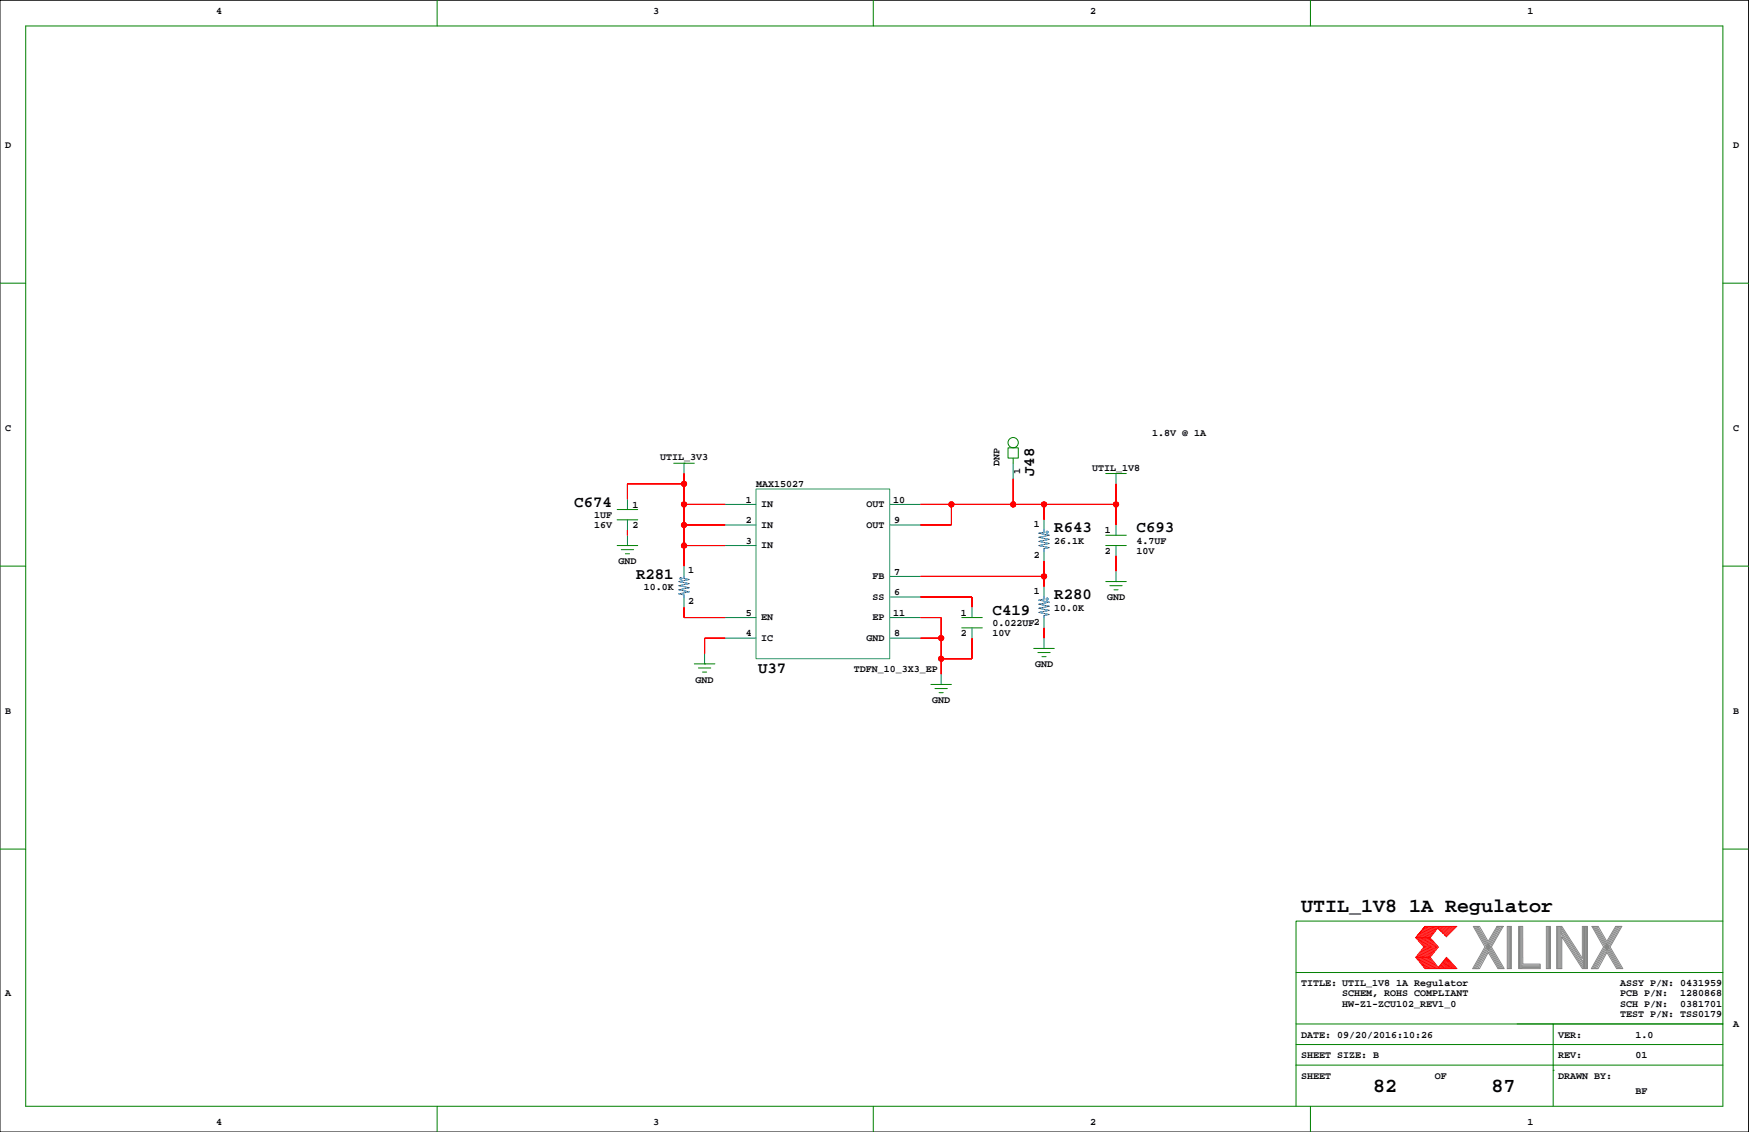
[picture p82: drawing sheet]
<svg xmlns="http://www.w3.org/2000/svg" width="432mm" height="279mm" viewBox="0 0 432 279" stroke-linecap="round" stroke-linejoin="round" font-family="sans-serif">
<defs><g id="words">
<g font-size="4.9">
<text x="321.2" y="225.2">UTIL_1V8 1A Regulator</text>
<text x="339" y="269.6">82</text>
<text x="368.2" y="269.6">87</text>
</g>
<g font-size="3.9">
<text x="255.4" y="117.5" transform="rotate(-90 255.4 117.5)">J48</text>
<text x="141.8" y="125.1">C674</text>
<text x="260.3" y="131.4">R643</text>
<text x="280.6" y="131.4">C693</text>
<text x="157" y="142.9">R281</text>
<text x="260.3" y="147.9">R280</text>
<text x="245.1" y="151.7">C419</text>
<text x="187.2" y="166.2">U37</text>
</g>
<g font-size="2.5">
<text x="53.3" y="3.4">4</text>
<text x="161.3" y="3.4">3</text>
<text x="269.2" y="3.4">2</text>
<text x="377.1" y="3.4">1</text>
<text x="1.3" y="36.4">D</text>
<text x="427.9" y="36.4">D</text>
<text x="1.3" y="106.3">C</text>
<text x="284.4" y="107.5">1.8V @ 1A</text>
<text x="427.9" y="106.3">C</text>
<text x="162.9" y="113.6">UTIL_3V3</text>
<text x="246.8" y="115" transform="rotate(-90 246.8 115)">DNP</text>
<text x="251.8" y="117.1" transform="rotate(-90 251.8 117.1)">1</text>
<text x="269.6" y="116.2">UTIL_1V8</text>
<text x="156.2" y="125.3">1</text>
<text x="184.1" y="124.1">1</text>
<text x="186.6" y="120.2">MAX15027</text>
<text x="187.9" y="125.2">IN</text>
<text x="213.9" y="125.2">OUT</text>
<text x="220.5" y="124.1">10</text>
<text x="146.7" y="127.9">1UF</text>
<text x="146.7" y="130.4">16V</text>
<text x="156.2" y="130.4">2</text>
<text x="184.1" y="129.1">2</text>
<text x="187.9" y="130.3">IN</text>
<text x="213.9" y="130.3">OUT</text>
<text x="220.7" y="129.1">9</text>
<text x="255.2" y="130">1</text>
<text x="272.8" y="131.7">1</text>
<text x="184.1" y="134.2">3</text>
<text x="187.9" y="135.3">IN</text>
<text x="255.2" y="137.7">2</text>
<text x="260.3" y="134.2">26.1K</text>
<text x="272.8" y="136.8">2</text>
<text x="280.6" y="134.2">4.7UF</text>
<text x="280.6" y="136.8">10V</text>
<text x="152.7" y="139.3">GND</text>
<text x="169.9" y="141.5">1</text>
<text x="215.4" y="143">FB</text>
<text x="220.7" y="141.8">7</text>
<text x="158.9" y="145.6">10.0K</text>
<text x="169.9" y="149.1">2</text>
<text x="215.4" y="148">SS</text>
<text x="220.7" y="146.9">6</text>
<text x="255.2" y="146.5">1</text>
<text x="273.3" y="148.2">GND</text>
<text x="184.1" y="152">5</text>
<text x="187.9" y="153.1">EN</text>
<text x="215.4" y="153.1">EP</text>
<text x="220.5" y="152">11</text>
<text x="237.2" y="152">1</text>
<text x="245.1" y="154.5">0.022UF2</text>
<text x="260.3" y="150.7">10.0K</text>
<text x="184.1" y="157.1">4</text>
<text x="187.9" y="158.2">IC</text>
<text x="213.9" y="158.2">GND</text>
<text x="220.7" y="157.1">8</text>
<text x="237.2" y="157.1">2</text>
<text x="245.1" y="157.1">10V</text>
<text x="210.8" y="166">TDFN_10_3X3_EP</text>
<text x="255.5" y="164.7">GND</text>
<text x="171.7" y="168.5">GND</text>
<text x="230.1" y="173.6">GND</text>
<text x="1.3" y="176.1">B</text>
<text x="427.9" y="176.1">B</text>
<text x="1.3" y="245.9">A</text>
<text x="321.2" y="243.4">TITLE: UTIL_1V8 1A Regulator</text>
<text x="331.4" y="245.9">SCHEM, ROHS COMPLIANT</text>
<text x="400" y="243.4">ASSY P/N: 0431959</text>
<text x="400" y="245.9">PCB P/N:</text>
<text x="414.8" y="245.9">1280868</text>
<text x="331.4" y="248.5">HW-Z1-ZCU102_REV1_0</text>
<text x="400" y="251">TEST P/N: TSS0179</text>
<text x="400" y="248.5">SCH P/N:</text>
<text x="414.8" y="248.5">0381701</text>
<text x="321.2" y="256.1">DATE: 09/20/2016:10:26</text>
<text x="384.7" y="256.1">VER:</text>
<text x="403.8" y="256.1">1.0</text>
<text x="427.9" y="253.6">A</text>
<text x="321.2" y="261.2">SHEET SIZE: B</text>
<text x="384.7" y="261.2">REV:</text>
<text x="403.8" y="261.2">01</text>
<text x="321.2" y="266.3">SHEET</text>
<text x="354.2" y="266.3">OF</text>
<text x="384.7" y="266.3">DRAWN BY:</text>
<text x="403.8" y="270.1">BF</text>
<text x="53.3" y="277.7">4</text>
<text x="161.3" y="277.7">3</text>
<text x="269.2" y="277.7">2</text>
<text x="377.1" y="277.7">1</text>
</g>
</g></defs>
<path d="M0 .1h431.7v279.3h-431.7z" fill="none" stroke="#000" stroke-width=".25"/>
<g fill="none" stroke="#008000" stroke-width=".25">
<path d="M6.3 6.4h419.1v266.7h-419.1zM107.9 .1v6.3M215.6 .1v6.3M323.5 .1v6.3M0 69.9h6.3M425.4 69.9h6.3M166.3 114.3h5.1M168.9 114.3h.1M248.9 110.5h2.5v2.6h-2.5zM250.1 113.1v1.2M273 116.9h5.1M275.5 116.9h.1"/>
<path d="M0 139.7h6.3M152.4 128.3h5M152.4 125.8h5M152.4 134.7h5M153.4 135.7h3M154.4 136.7h1M154.9 134.7h.1M273 134.7h5.1M273 132.1h5.1M425.4 139.7h6.3M237.4 155h5.1M237.4 152.4h5.1"/>
<path d="M273 143.5h5.1M274 144.6h3.1M275 145.6h1M275.5 143.5h.1M171.4 163.9h5.1M172.4 164.9h3.1M173.4 165.9h1.1M174 163.9h.1M229.8 168.9h5.1M230.8 170h3.1M231.8 171h1.1M232.4 168.9h.1"/>
<path d="M255.2 160h5.1M256.2 161.1h3.1M257.2 162.1h1.1M257.8 160h.1M0 209.6h6.3M425.4 209.6h6.3M425.4 227.3h-105.4v35.6M320 257.8h105.4M320 252.7h105.4M320 240h105.4M383.5 252.7v20.4M107.9 273.1v6.3"/>
<path d="M215.6 273.1v6.3M320 262.9v10.2M320 262.9h105.4M323.5 273.1v6.3M383.5 264.2h.1"/>
<circle cx="250.1" cy="109.3" r="1.27"/>
</g>
<g fill="none" stroke="#f00" stroke-width=".25">
<path d="M168.9 119.4h-14v3.8M168.9 116.9v22.8M250.1 118.1v6.4M275.5 119.4v10.2M154.9 130.8v1.3M168.9 129.6h10.1M168.9 124.5h10.1M168.9 134.7h10.1M227.3 124.5h48.2M234.9 124.5v5.1h-7.6M257.8 124.5v3.8M257.8 138.5v6.3"/>
<path d="M275.5 137.2v3.8M168.9 149.9v2.5h10.1M179 157.5h-5v3.8M227.3 152.4h5.1v14M227.3 157.5h5.1M227.3 142.3h30.5M227.3 147.3h12.7v2.6M240 157.5v5.1h-7.6M257.8 155v2.5M349.5 236.3h3.6M349.9 231.5l1.9 2.2-2 2.6 2.2 2.8M350.1 236.3l2.2 2.8"/>
<path d="M350.2 231.5l1.9 2.3-2 2.5M350.4 236.3l2.2 2.8M350.5 231.5l1.9 2.3-2 2.5M350.6 236.3l2.3 2.7M350.8 231.5l1.9 2.3-2 2.5M351 236.3l2.2 2.8M351.1 231.5l1.9 2.3-2 2.5M351.3 236.3l2.2 2.8M351.4 231.5l1.9 2.3-2 2.5M351.6 236.3l2.2 2.8M351.7 231.5l1.9 2.2M351.8 228.7l-2.3 2.8 2.3-2.8h7.9l-2.6 2.5-2.1-2.1-1.9 2.4 2 2.2-2 2.6 2 2.5 2-2.5 2.6 2.8h-7.9l-2.3-2.8"/>
<path d="M351.9 236.3l2.2 2.8M352 231.5l1.9 2.2M352.1 228.7l-2.2 2.7M352.2 236.3l2.2 2.8M352.3 231.5l1.9 2.3-2 2.5M352.4 228.7l-2.2 2.7M352.5 236.3l2.2 2.8M352.6 231.5l1.9 2.2M352.7 228.7l-2.2 2.7M352.8 236.3l2.2 2.8M352.8 231.5l2 2.2M353 228.7l-2.2 2.7"/>
<path d="M353.1 231.5h-3.6l2.1 2.2-2.1 2.6M353.2 228.7l-2.1 2.7M353.6 233.8l-2 2.5M353.6 228.7l-2.2 2.7M353.8 228.7l-2.1 2.7M353.9 233.8l-1.9 2.4M354.1 228.7l-2.1 2.7M354.4 228.7l-2.1 2.7M354.5 233.8l-2 2.5M354.7 228.7l-2.1 2.7M354.8 233.8l-2 2.5M355 228.7l-2.1 2.7"/>
<path d="M355.2 238.8l.2 .3M355.3 238.6l.4 .5M355.4 228.7l-.4 .4M355.4 238.4l.6 .7M355.6 238.3l.7 .8M355.7 238.1l.9 1M355.7 228.7l-.5 .5M355.9 237.9l1 1.2M356 237.8l1.2 1.3M356.1 228.7l-.8 .7M356.1 237.6l1.4 1.4M356.3 237.4l1.5 1.7"/>
<path d="M356.4 237.2l1.6 1.9M356.5 228.7l-1 .9M356.5 237.1l1.8 2M356.7 236.9l1.9 2.2M356.8 236.7l2.1 2.4M356.8 228.7l-1.1 1.1M356.9 236.6l2.3 2.5M357.1 236.5l2.3 2.6M357.2 228.7l-1.3 1.2M357.5 228.7l-1.4 1.4M357.8 228.7l-1.6 1.6M358.2 228.7l-1.8 1.7"/>
<path d="M358.5 228.7l-1.9 1.9M359 228.7l-2.2 2.1M359.3 228.7l-2.3 2.3"/>
<circle cx="168.9" cy="119.4" r=".63"/>
<circle cx="168.9" cy="124.5" r=".63"/>
<circle cx="168.9" cy="129.6" r=".63"/>
<circle cx="168.9" cy="134.7" r=".63"/>
<circle cx="234.9" cy="124.5" r=".63"/>
<circle cx="250.1" cy="124.5" r=".63"/>
<circle cx="257.8" cy="124.5" r=".63"/>
<circle cx="275.5" cy="124.5" r=".63"/>
<circle cx="232.4" cy="157.5" r=".63"/>
<circle cx="257.8" cy="142.3" r=".63"/>
<circle cx="232.4" cy="162.6" r=".63"/>
</g>
<g fill="none" stroke="#848684" stroke-width=".25">
<path d="M364 228.7l6.1 10.4M364.3 228.7l6.1 10.4M364.6 228.7l6.1 10.4M364.9 228.7l6.1 10.4M367.4 232.3l-2.1-3.6h-1.6l2.9 5-3 5.4h1.7l2.1-4 2.4 4h1.6l-3.2-5.4M369.6 228.7l-2.2 3.6M369.8 228.7l-5.9 10.4M370.2 228.7l-6 10.4M370.5 228.7l-6 10.4M370.8 228.7l-6 10.4M371.1 228.7h-1.5h1.5l-2.9 5M372.1 228.7h1v10.4h-1z"/>
<path d="M372.4 228.7v10.4M372.6 228.7v10.4M372.9 228.7v10.4M374.9 228.7h1v9.3h4.3v1.1h-5.3zM375.1 228.7v10.4M375.4 228.7v10.4M375.7 228.7v10.4M375.7 238.2h4.5M375.7 238.5h4.5M375.7 238.8h4.5M381.8 228.7h1v10.4h-1zM382 228.7v10.4"/>
<path d="M382.3 228.7v10.4M382.5 228.7v10.4M384.3 228.7h1.3l5.1 7.8v-7.8h1.2v10.4h-1.2l-5.1-7.9v7.9h-1.3zM384.5 228.7v10.4M384.8 228.7v10.4M385.1 228.7v10.4M385.3 228.7v10.4M385.3 230.3l5.6 8.7M385.3 229.8l5.6 8.7M385.3 229.2l5.6 8.7M385.3 228.8l5.6 8.7M390.9 228.7v10.4"/>
<path d="M391.2 228.7v10.4M391.5 228.7v10.4M391.7 228.6v10.4M393.3 228.7l6.1 10.4M393.6 228.7l6.1 10.4M393.9 228.7l6.1 10.4M394.2 228.7l6.1 10.4M396.7 232.3l-2.1-3.6h-1.6l2.9 5-3 5.4M397.5 233.7l3.2 5.4h-1.6l-2.4-4-2.2 4h-1.6M398.9 228.7l-2.2 3.6M399.1 228.7l-6 10.4M399.4 228.7l-5.9 10.4"/>
<path d="M399.7 228.7l-5.9 10.4M400.1 228.7l-6 10.4M400.4 228.7h-1.5h1.5l-2.9 5"/>
</g>
<g fill="none" stroke="#008080" stroke-width=".25">
<path d="M168.9 114.3v2.6M250.1 114.3v3.8M275.5 116.9v2.5M154.9 123.2v2.6M154.9 128.3v2.5M154.9 132.1v2.6M168.9 139.7v2.6M179 129.6h7.6M179 124.5h7.6M179 134.7h7.6M219.7 129.6h7.6M219.7 124.5h7.6"/>
<path d="M257.8 128.3v2.5M257.8 135.9v2.6M275.5 129.6v2.5M275.5 134.7v2.5M168.9 147.3v2.6M179 157.5h7.6M179 152.4h7.6M219.7 157.5h7.6M219.7 152.4h7.6M219.7 147.3h7.6M219.7 142.3h7.6M240 149.9v2.5"/>
<path d="M240 155v2.5M257.8 144.8v2.5M257.8 152.4v2.6M257.8 157.5v2.5M275.5 141v2.5M174 161.3v2.6M232.4 166.4v2.5"/>
</g>
<g fill="none" stroke="#00f" stroke-width=".25">
<path d="M257.8 130.8v.6l-1.3 .2 2.5 .5-2.5 .5 2.5 .5-2.5 .5 2.5 .5-2.5 .6 2.5 .5-1.2 .2v.5M168.9 142.3v.5l1.2 .2-2.5 .5 2.5 .5-2.5 .6 2.5 .5-2.5 .5 2.5 .5-2.5 .5 1.3 .2v.5M257.8 147.3v.6l-1.3 .2 2.5 .5-2.5 .5 2.5 .5-2.5 .5 2.5 .6-2.5 .5 2.5 .5-1.2 .2v.5"/>
<circle cx="258.5" cy="131.4" r=".25"/>
<circle cx="168.1" cy="142.8" r=".25"/>
<circle cx="258.5" cy="147.9" r=".25"/>
</g>
<path d="M186.6 120.7h33.1v41.9h-33.1z" fill="none" stroke="#319663" stroke-width=".25"/>
<g fill="#f00" stroke="#f00" stroke-width=".25">
<path d="M168.9 129.6h10.1z" fill-rule="evenodd"/>
<path d="M154.9 119.4v3.8z" fill-rule="evenodd"/>
<path d="M154.9 119.4h14z" fill-rule="evenodd"/>
<path d="M168.9 116.9v2.5z" fill-rule="evenodd"/>
<path d="M168.9 119.4v5.1z" fill-rule="evenodd"/>
<path d="M168.9 124.5h10.1z" fill-rule="evenodd"/>
<path d="M168.9 124.5v5.1z" fill-rule="evenodd"/>
<path d="M168.9 129.6v5.1z" fill-rule="evenodd"/>
<path d="M168.9 134.7v5z" fill-rule="evenodd"/>
<path d="M168.9 134.7h10.1z" fill-rule="evenodd"/>
<path d="M154.9 130.8v1.3z" fill-rule="evenodd"/>
<path d="M168.9 149.9v2.5z" fill-rule="evenodd"/>
<path d="M168.9 152.4h10.1z" fill-rule="evenodd"/>
<path d="M174 157.5h5z" fill-rule="evenodd"/>
<path d="M174 157.5v3.8z" fill-rule="evenodd"/>
<path d="M257.8 155v2.5z" fill-rule="evenodd"/>
<path d="M257.8 142.3v2.5z" fill-rule="evenodd"/>
<path d="M257.8 138.5v3.8z" fill-rule="evenodd"/>
<path d="M227.3 142.3h30.5z" fill-rule="evenodd"/>
<path d="M240 147.3v2.6z" fill-rule="evenodd"/>
<path d="M227.3 147.3h12.7z" fill-rule="evenodd"/>
<path d="M227.3 157.5h5.1z" fill-rule="evenodd"/>
<path d="M227.3 152.4h5.1z" fill-rule="evenodd"/>
<path d="M232.4 152.4v5.1z" fill-rule="evenodd"/>
<path d="M232.4 157.5v5.1z" fill-rule="evenodd"/>
<path d="M240 157.5v5.1z" fill-rule="evenodd"/>
<path d="M232.4 162.6h7.6z" fill-rule="evenodd"/>
<path d="M232.4 162.6v3.8z" fill-rule="evenodd"/>
<path d="M275.5 137.2v3.8z" fill-rule="evenodd"/>
<path d="M227.3 124.5h7.6z" fill-rule="evenodd"/>
<path d="M257.8 124.5v3.8z" fill-rule="evenodd"/>
<path d="M275.5 119.4v5.1z" fill-rule="evenodd"/>
<path d="M275.5 124.5v5.1z" fill-rule="evenodd"/>
<path d="M257.8 124.5h17.7z" fill-rule="evenodd"/>
<path d="M250.1 124.5h7.7z" fill-rule="evenodd"/>
<path d="M250.1 118.1v6.4z" fill-rule="evenodd"/>
<path d="M234.9 124.5h15.2z" fill-rule="evenodd"/>
<path d="M234.9 124.5v5.1z" fill-rule="evenodd"/>
<path d="M227.3 129.6h7.6z" fill-rule="evenodd"/>
<circle cx="168.9" cy="119.4" r=".63"/>
<circle cx="168.9" cy="124.5" r=".63"/>
<circle cx="168.9" cy="129.6" r=".63"/>
<circle cx="168.9" cy="134.7" r=".63"/>
<circle cx="257.8" cy="142.3" r=".63"/>
<circle cx="232.4" cy="157.5" r=".63"/>
<circle cx="232.4" cy="162.6" r=".63"/>
<circle cx="275.5" cy="124.5" r=".63"/>
<circle cx="257.8" cy="124.5" r=".63"/>
<circle cx="250.1" cy="124.5" r=".63"/>
<circle cx="234.9" cy="124.5" r=".63"/>
</g>
<use href="#words"/>
</svg>
